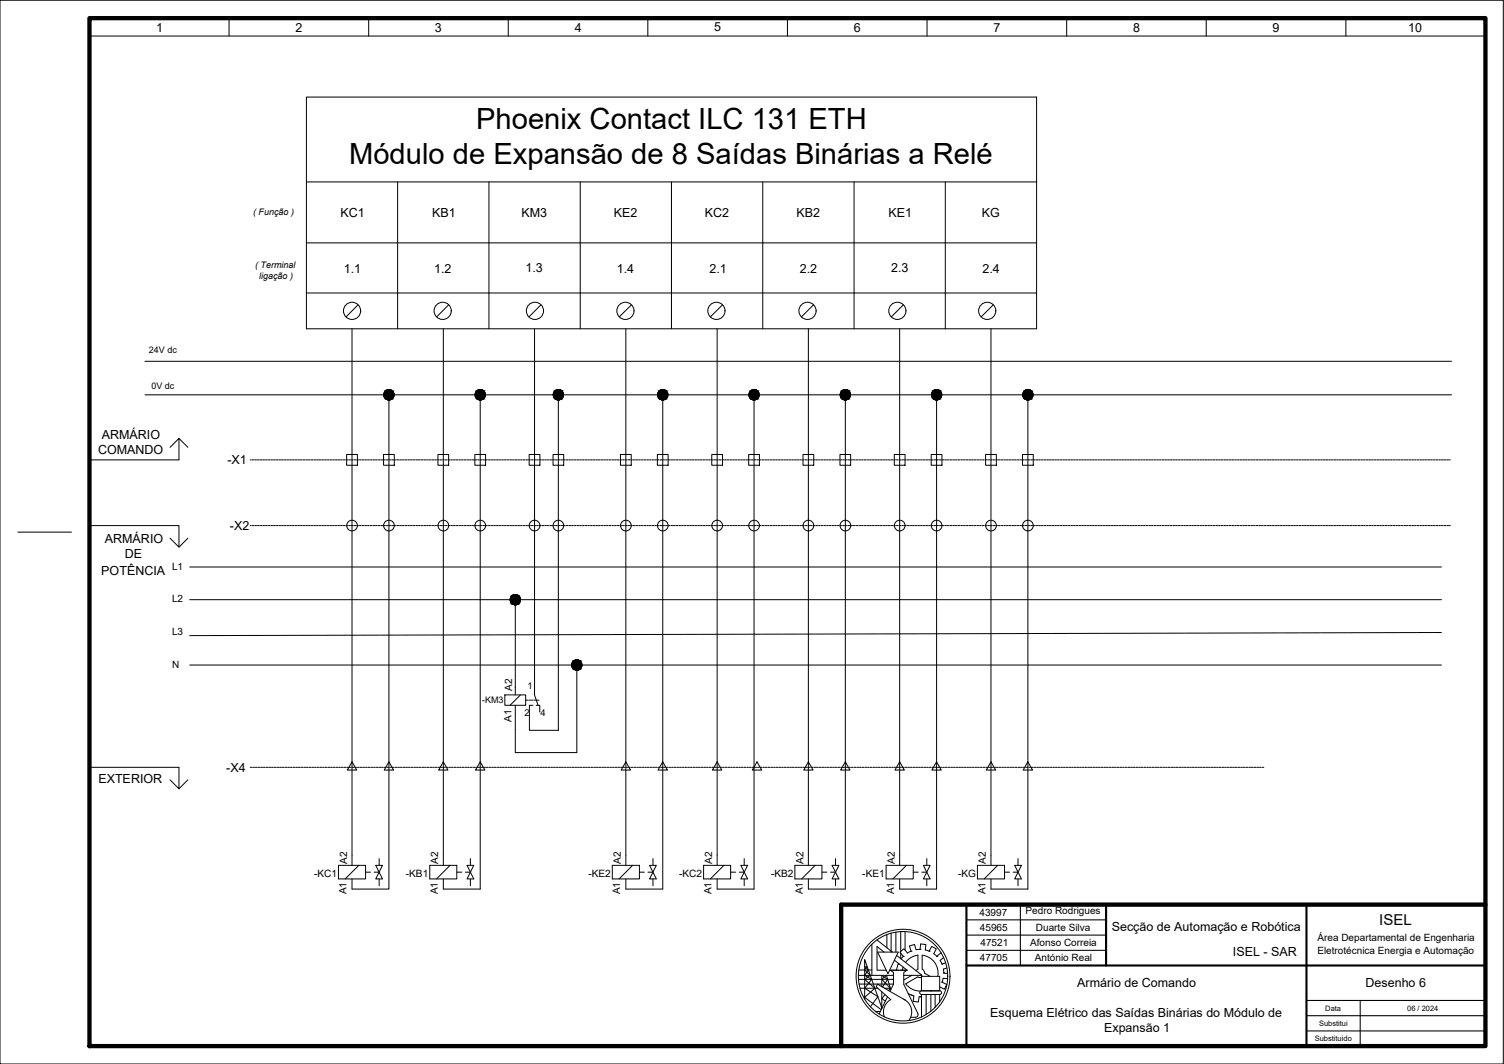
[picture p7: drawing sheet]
<svg xmlns="http://www.w3.org/2000/svg" width="420mm" height="297mm" viewBox="0 0 420 297" stroke-linecap="round" stroke-linejoin="round" font-family="sans-serif">
<defs><g id="words">
<g font-size="8.1">
<text x="133" y="35.9">Phoenix Contact ILC 131 ETH</text>
<text x="97.5" y="45.7">Módulo de Expansão de 8 Saídas Binárias a Relé</text>
</g>
<text font-size="4.2" x="385.3" y="258.4">ISEL</text>
<g font-size="3.5">
<text x="43.6" y="8.8">1</text>
<text x="82.5" y="8.8">2</text>
<text x="121.5" y="8.8">3</text>
<text x="160.6" y="8.8">4</text>
<text x="199.5" y="8.8">5</text>
<text x="238.5" y="8.8">6</text>
<text x="277.5" y="8.8">7</text>
<text x="316.5" y="8.8">8</text>
<text x="355.5" y="8.8">9</text>
<text x="393.4" y="8.8">10</text>
<text x="95.1" y="60.5">KC1</text>
<text x="120.7" y="60.5">KB1</text>
<text x="145.7" y="60.5">KM3</text>
<text x="171.5" y="60.5">KE2</text>
<text x="196.9" y="60.5">KC2</text>
<text x="222.5" y="60.5">KB2</text>
<text x="248.2" y="60.5">KE1</text>
<text x="274.3" y="60.5">KG</text>
<text x="96" y="76.1">1.1</text>
<text x="121.3" y="76.1">1.2</text>
<text x="146.8" y="76.1">1.3</text>
<text x="172.3" y="76.1">1.4</text>
<text x="198.2" y="76.1">2.1</text>
<text x="223.5" y="76.1">2.2</text>
<text x="248.9" y="76.1">2.3</text>
<text x="274.4" y="76.1">2.4</text>
<text x="28.4" y="122.5">ARMÁRIO</text>
<text x="27.4" y="126.7">COMANDO</text>
<text x="63.5" y="129.5">-X1</text>
<text x="64.2" y="147.9">-X2</text>
<text x="29.3" y="151.6">ARMÁRIO</text>
<text x="34.9" y="155.8">DE</text>
<text x="28.3" y="160.6">POTÊNCIA</text>
<text x="63.2" y="215.7">-X4</text>
<text x="27.5" y="218.6">EXTERIOR</text>
<text x="310.6" y="259.8">Secção de Automação e Robótica</text>
<text x="344.4" y="266.9">ISEL - SAR</text>
<text x="300.9" y="275.4">Armário de Comando</text>
<text x="381.5" y="275.7">Desenho 6</text>
<text x="276.6" y="283.8">Esquema Elétrico das Saídas Binárias do Módulo de</text>
<text x="308.4" y="288">Expansão 1</text>
</g>
<g font-size="2.8">
<text x="48.1" y="159">L1</text>
<text x="48.1" y="168.2">L2</text>
<text x="48.1" y="177.3">L3</text>
<text x="48.1" y="186.4">N</text>
<text x="143.1" y="192.9" transform="rotate(-90 143.1 192.9)">A2</text>
<text x="142.9" y="201.4" transform="rotate(-90 142.9 201.4)">A1</text>
<text x="87.7" y="244.9">-KC1</text>
<text x="96.9" y="241.1" transform="rotate(-90 96.9 241.1)">A2</text>
<text x="113.4" y="244.9">-KB1</text>
<text x="122.4" y="241.1" transform="rotate(-90 122.4 241.1)">A2</text>
<text x="164.4" y="244.8">-KE2</text>
<text x="173.4" y="241.1" transform="rotate(-90 173.4 241.1)">A2</text>
<text x="189.7" y="244.9">-KC2</text>
<text x="198.9" y="241.1" transform="rotate(-90 198.9 241.1)">A2</text>
<text x="215.4" y="244.9">-KB2</text>
<text x="224.4" y="241.1" transform="rotate(-90 224.4 241.1)">A2</text>
<text x="240.9" y="244.9">-KE1</text>
<text x="249.9" y="241.1" transform="rotate(-90 249.9 241.1)">A2</text>
<text x="267.7" y="244.9">-KG</text>
<text x="275.4" y="241.1" transform="rotate(-90 275.4 241.1)">A2</text>
<text x="96.8" y="249.7" transform="rotate(-90 96.8 249.7)">A1</text>
<text x="122.3" y="249.7" transform="rotate(-90 122.3 249.7)">A1</text>
<text x="173.3" y="249.7" transform="rotate(-90 173.3 249.7)">A1</text>
<text x="198.8" y="249.7" transform="rotate(-90 198.8 249.7)">A1</text>
<text x="224.3" y="249.7" transform="rotate(-90 224.3 249.7)">A1</text>
<text x="249.8" y="249.7" transform="rotate(-90 249.8 249.7)">A1</text>
<text x="275.3" y="249.7" transform="rotate(-90 275.3 249.7)">A1</text>
<text x="273.6" y="255.6">43997</text>
<text x="286.5" y="255.3">Pedro Rodrigues</text>
<text x="273.7" y="259.9">45965</text>
<text x="289.4" y="259.9">Duarte Silva</text>
<text x="368.1" y="262.7">Área Departamental de Engenharia</text>
<text x="273.7" y="268.4">47705</text>
<text x="273.9" y="264.2">47521</text>
<text x="287.8" y="264.2">Afonso Correia</text>
<text x="289.1" y="268.4">António Real</text>
<text x="368" y="266.2">Eletrotécnica Energia e Automação</text>
</g>
<g font-size="2.6">
<text x="147.4" y="192.5">1</text>
<text x="146.5" y="199.8">2</text>
<text x="151" y="199.8">4</text>
</g>
<g font-size="2.5">
<text x="70.7" y="60">( Função )</text>
<text x="71.3" y="74.7">( Terminal</text>
<text x="72.4" y="77.8">ligação )</text>
<text x="41.6" y="98.5">24V dc</text>
<text x="42.3" y="108.5">0V dc</text>
<text x="134.7" y="196.4">-KM3</text>
</g>
<g font-size="2.1">
<text x="368.5" y="286.4">Substitui</text>
<text x="370.2" y="282.2">Data</text>
<text x="393.1" y="282.2">06 / 2024</text>
<text x="367.3" y="290.7">Substituido</text>
</g>
</g></defs>
<!-- layer: LEGENDA -->
<path d="M25 5.1h390v286.9h-390zM235 252.5h180" fill="none" stroke="#000" stroke-width="1.2"/>
<!-- layer: 0 -->
<g fill="none" stroke="#000" stroke-width=".28">
<path d="M0 .1h420v296.9h-420zM25 10.1v-5v5M25 10.1h390M64 5.1v5M103 5.1v5M142 5.1v5M181 5.1v5M220 5.1v5M259 5.1v5M298 5.1v5M337 5.1v5M376 5.1v5"/>
<path d="M85.6 27.1h204v64.7h-204zM85.6 50.8h204M111.1 50.8v41M136.6 50.8v41M162.1 50.8v41M187.6 50.8v41M213.1 50.8v41M238.6 50.8v41M264.1 50.8v41M85.6 67.8h204M85.6 81.8h204M98.3 91.8v146.9"/>
<path d="M100 85.1l-3.4 3.4M123.8 91.8v146.9M125.3 85.1l-3.3 3.4M149.3 91.8v102.2l1 2.9M151.1 85.1l-3.4 3.4M174.8 91.8v146.9M176.4 85.1l-3.4 3.4M200.3 91.8v146.9M201.8 85.1l-3.4 3.4M225.8 91.8v146.9M227.3 85.1l-3.4 3.4M251.3 91.8v146.9"/>
<path d="M252.4 85.1l-3.4 3.4M276.8 91.8v146.9M277.5 85.1l-3.4 3.4M40.5 100.9h365M40.5 110.2h365M108.6 110.2v138h-10.3M134.2 110.2v138h-10.4M156 110.2v93.7h-8.1v-7h1M185.1 110.2v138h-10.3M210.7 110.2v138h-10.4M236.2 110.2v138h-10.4M261.6 110.2v138h-10.3"/>
<path d="M287.1 110.2v138h-10.3M47.5 124.9l2.5-2.5v6h-25M50 122.4l2.5 2.5M69.9 128.4h.3M70.4 128.4h.5M71.2 128.4h.5M71.9 128.4h.5M72.7 128.4h.5M73.4 128.4h.5M74.2 128.4h.5M74.9 128.4h.5M75.7 128.4h.5"/>
<path d="M76.4 128.4h.5M77.2 128.4h.5M77.9 128.4h.5M78.7 128.4h.5M79.4 128.4h.5M80.2 128.4h.5M80.9 128.4h.5M81.7 128.4h.5M82.4 128.4h.5M83.2 128.4h.5M83.9 128.4h.5M84.7 128.4h.5"/>
<path d="M85.4 128.4h.5M86.2 128.4h.5M86.9 128.4h.5M87.7 128.4h.5M88.4 128.4h.5M89.2 128.4h.5M89.9 128.4h.5M90.7 128.4h.5M91.4 128.4h.5M92.2 128.4h.5M92.9 128.4h.5M93.7 128.4h.5"/>
<path d="M94.4 128.4h.5M95.2 128.4h.5M95.9 128.4h.5M96.7 128.4h.5M96.8 126.9h3v3h-3zM97.4 128.4h.5M98.2 128.4h.5M98.9 128.4h.5M99.7 128.4h.5M100.4 128.4h.5M101.2 128.4h.5M101.9 128.4h.5"/>
<path d="M102.7 128.4h.5M103.4 128.4h.5M104.2 128.4h.5M104.9 128.4h.5M105.7 128.4h.5M106.4 128.4h.5M107.1 126.9h3.1v3h-3.1zM107.2 128.4h.5M107.9 128.4h.5M108.7 128.4h.5M109.4 128.4h.5M110.2 128.4h.5"/>
<path d="M110.9 128.4h.5M111.7 128.4h.5M112.4 128.4h.5M113.2 128.4h.5M113.9 128.4h.5M114.7 128.4h.5M115.4 128.4h.5M116.2 128.4h.5M116.9 128.4h.5M117.7 128.4h.5M118.4 128.4h.5M119.2 128.4h.5"/>
<path d="M119.9 128.4h.5M120.7 128.4h.5M121.4 128.4h.5M122.2 128.4h.5M122.3 126.9h3v3h-3zM122.9 128.4h.5M123.7 128.4h.5M124.4 128.4h.5M125.2 128.4h.5M125.9 128.4h.5M126.7 128.4h.5M127.4 128.4h.5"/>
<path d="M128.2 128.4h.5M128.9 128.4h.5M129.7 128.4h.5M130.4 128.4h.5M131.2 128.4h.5M131.9 128.4h.5M132.7 126.9h3v3h-3zM132.7 128.4h.5M133.4 128.4h.5M134.2 128.4h.5M134.9 128.4h.5M135.7 128.4h.5"/>
<path d="M136.4 128.4h.5M137.2 128.4h.5M137.9 128.4h.5M138.7 128.4h.5M139.4 128.4h.5M140.2 128.4h.5M140.9 128.4h.5M141.7 128.4h.5M142.4 128.4h.5M143.2 128.4h.5M143.9 128.4h.5M144.7 128.4h.5"/>
<path d="M145.4 128.4h.5M146.2 128.4h.5M146.9 128.4h.5M147.7 128.4h.5M147.8 126.9h3v3h-3zM148.4 128.4h.5M149.2 128.4h.5M149.9 128.4h.5M150.7 128.4h.5M151.4 128.4h.5M152.2 128.4h.5M152.9 128.4h.5"/>
<path d="M153.7 128.4h.5M154.4 128.4h.5M154.5 126.9h3v3h-3zM155.2 128.4h.5M155.9 128.4h.5M156.7 128.4h.5M157.4 128.4h.5M158.2 128.4h.5M158.9 128.4h.5M159.7 128.4h.5M160.4 128.4h.5M161.2 128.4h.5"/>
<path d="M161.9 128.4h.5M162.7 128.4h.5M163.4 128.4h.5M164.2 128.4h.5M164.9 128.4h.5M165.7 128.4h.5M166.4 128.4h.5M167.2 128.4h.5M167.9 128.4h.5M168.7 128.4h.5M169.4 128.4h.5M170.2 128.4h.5"/>
<path d="M170.9 128.4h.5M171.7 128.4h.5M172.4 128.4h.5M173.2 128.4h.5M173.3 126.9h3v3h-3zM173.9 128.4h.5M174.7 128.4h.5M175.4 128.4h.5M176.2 128.4h.5M176.9 128.4h.5M177.7 128.4h.5M178.4 128.4h.5"/>
<path d="M179.2 128.4h.5M179.9 128.4h.5M180.7 128.4h.5M181.4 128.4h.5M182.2 128.4h.5M182.9 128.4h.5M183.6 126.9h3v3h-3zM183.7 128.4h.4M184.4 128.4h.5M185.2 128.4h.5M185.9 128.4h.5M186.7 128.4h.5"/>
<path d="M187.4 128.4h.5M188.2 128.4h.5M188.9 128.4h.5M189.7 128.4h.5M190.4 128.4h.5M191.2 128.4h.5M191.9 128.4h.5M192.7 128.4h.5M193.4 128.4h.5M194.2 128.4h.5M194.9 128.4h.5M195.7 128.4h.5"/>
<path d="M196.4 128.4h.5M197.2 128.4h.5M197.9 128.4h.5M198.6 128.4h.6M198.8 126.9h3v3h-3zM199.4 128.4h.5M200.2 128.4h.5M200.9 128.4h.5M201.7 128.4h.5M202.4 128.4h.5M203.2 128.4h.5M203.9 128.4h.5"/>
<path d="M204.7 128.4h.5M205.4 128.4h.5M206.2 128.4h.5M206.9 128.4h.5M207.7 128.4h.5M208.4 128.4h.5M209.1 126.9h3.1v3h-3.1zM209.2 128.4h.5M209.9 128.4h.5M210.7 128.4h.5M211.4 128.4h.5M212.2 128.4h.5"/>
<path d="M212.9 128.4h.5M213.7 128.4h.5M214.4 128.4h.5M215.2 128.4h.5M215.9 128.4h.5M216.7 128.4h.4M217.4 128.4h.5M218.2 128.4h.5M218.9 128.4h.5M219.7 128.4h.5M220.4 128.4h.5M221.1 128.4h.6"/>
<path d="M221.9 128.4h.5M222.7 128.4h.5M223.4 128.4h.5M224.2 128.4h.5M224.3 126.9h3v3h-3zM224.9 128.4h.5M225.7 128.4h.5M226.4 128.4h.5M227.2 128.4h.5M227.9 128.4h.5M228.7 128.4h.5M229.4 128.4h.5"/>
<path d="M230.2 128.4h.5M230.9 128.4h.5M231.7 128.4h.5M232.4 128.4h.5M233.2 128.4h.5M233.9 128.4h.5M234.7 126.9h2.9v3h-2.9zM234.7 128.4h.5M235.4 128.4h.5M236.2 128.4h.5M236.9 128.4h.5M237.7 128.4h.5"/>
<path d="M238.4 128.4h.5M239.2 128.4h.4M239.9 128.4h.5M240.7 128.4h.5M241.4 128.4h.5M242.2 128.4h.5M242.9 128.4h.5M243.6 128.4h.6M244.4 128.4h.5M245.2 128.4h.5M245.9 128.4h.5M246.7 128.4h.5"/>
<path d="M247.4 128.4h.5M248.2 128.4h.5M248.9 128.4h.5M249.7 128.4h.4M249.8 126.9h3v3h-3zM250.4 128.4h.5M251.2 128.4h.5M251.9 128.4h.5M252.7 128.4h.5M253.4 128.4h.5M254.1 128.4h.6M254.9 128.4h.5"/>
<path d="M255.7 128.4h.5M256.4 128.4h.5M257.2 128.4h.5M257.9 128.4h.5M258.7 128.4h.5M259.4 128.4h.5M260.1 126.9h3v3h-3zM260.2 128.4h.5M260.9 128.4h.5M261.7 128.4h.4M262.4 128.4h.5M263.2 128.4h.5"/>
<path d="M263.9 128.4h.5M264.7 128.4h.5M265.4 128.4h.5M266.1 128.4h.6M266.9 128.4h.5M267.7 128.4h.5M268.4 128.4h.5M269.2 128.4h.5M269.9 128.4h.5M270.7 128.4h.5M271.4 128.4h.5M272.2 128.4h.4"/>
<path d="M272.9 128.4h.5M273.7 128.4h.5M274.4 128.4h.5M275.2 128.4h.5M275.3 126.9h3v3h-3zM275.9 128.4h.5M276.6 128.4h.6M277.4 128.4h.5M278.2 128.4h.5M278.9 128.4h.5M279.7 128.4h.5M280.4 128.4h.5"/>
<path d="M281.2 128.4h.5M281.9 128.4h.5M282.7 128.4h.5M283.4 128.4h.5M284.2 128.4h.4M284.9 128.4h.5M285.6 126.9h3v3h-3zM285.7 128.4h.5M286.4 128.4h.5M287.1 128.4h.6M287.9 128.4h.5M288.6 128.4h.6"/>
<path d="M289.4 128.4h.5M290.2 128.4h.5M290.9 128.4h.5M291.7 128.4h.5M292.4 128.4h.5M293.2 128.4h.5M293.9 128.4h.5M294.7 128.4h.4M295.4 128.4h.5M296.2 128.4h.5M296.9 128.4h.5M297.7 128.4h.5"/>
<path d="M298.4 128.4h.5M299.1 128.4h.6M299.9 128.4h.5M300.7 128.4h.5M301.4 128.4h.5M302.2 128.4h.5M302.9 128.4h.5M303.7 128.4h.5M304.4 128.4h.5M305.2 128.4h.4M305.9 128.4h.5M306.7 128.4h.4"/>
<path d="M307.4 128.4h.5M308.2 128.4h.5M308.9 128.4h.5M309.6 128.4h.6M310.4 128.4h.5M311.1 128.4h.6M311.9 128.4h.5M312.7 128.4h.5M313.4 128.4h.5M314.2 128.4h.5M314.9 128.4h.5M315.7 128.4h.5"/>
<path d="M316.4 128.4h.5M317.2 128.4h.4M317.9 128.4h.5M318.7 128.4h.5M319.4 128.4h.5M320.1 128.4h.6M320.9 128.4h.5M321.6 128.4h.6M322.4 128.4h.5M323.2 128.4h.5M323.9 128.4h.5M324.7 128.4h.5"/>
<path d="M325.4 128.4h.5M326.2 128.4h.5M326.9 128.4h.5M327.7 128.4h.4M328.4 128.4h.5M329.2 128.4h.4M329.9 128.4h.5M330.7 128.4h.5M331.4 128.4h.5M332.1 128.4h.6M332.9 128.4h.5M333.7 128.4h.5"/>
<path d="M334.4 128.4h.5M335.2 128.4h.5M335.9 128.4h.5M336.7 128.4h.5M337.4 128.4h.5M338.2 128.4h.4M338.9 128.4h.5M339.7 128.4h.4M340.4 128.4h.5M341.2 128.4h.5M341.9 128.4h.5M342.6 128.4h.6"/>
<path d="M343.4 128.4h.5M344.1 128.4h.6M344.9 128.4h.5M345.7 128.4h.5M346.4 128.4h.5M347.2 128.4h.5M347.9 128.4h.5M348.7 128.4h.5M349.4 128.4h.5M350.2 128.4h.4M350.9 128.4h.5M351.7 128.4h.4"/>
<path d="M352.4 128.4h.5M353.2 128.4h.5M353.9 128.4h.5M354.6 128.4h.6M355.4 128.4h.5M356.2 128.4h.5M356.9 128.4h.5M357.7 128.4h.5M358.4 128.4h.5M359.2 128.4h.5M359.9 128.4h.5M360.7 128.4h.4"/>
<path d="M361.4 128.4h.5M362.2 128.4h.4M362.9 128.4h.5M363.7 128.4h.5M364.4 128.4h.5M365.1 128.4h.6M365.9 128.4h.5M366.6 128.4h.6M367.4 128.4h.5M368.2 128.4h.5M368.9 128.4h.5M369.7 128.4h.5"/>
<path d="M370.4 128.4h.5M371.2 128.4h.5M371.9 128.4h.5M372.7 128.4h.4M373.4 128.4h.5M374.2 128.4h.4M374.9 128.4h.5M375.6 128.4h.6M376.4 128.4h.5M377.1 128.4h.6M377.9 128.4h.5M378.7 128.4h.5"/>
<path d="M379.4 128.4h.5M380.2 128.4h.5M380.9 128.4h.5M381.7 128.4h.5M382.4 128.4h.5M383.2 128.4h.4M383.9 128.4h.5M384.7 128.4h.4M385.4 128.4h.5M386.2 128.4h.5M386.9 128.4h.5M387.6 128.4h.6"/>
<path d="M388.4 128.4h.5M389.1 128.4h.6M389.9 128.4h.5M390.7 128.4h.5M391.4 128.4h.5M392.2 128.4h.5M392.9 128.4h.5M393.7 128.4h.4M394.4 128.4h.5M395.2 128.4h.4M395.9 128.4h.5M396.7 128.4h.5"/>
<path d="M397.4 128.4h.5M398.1 128.4h.6M398.9 128.4h.5M399.6 128.4h.6M400.4 128.4h.5M401.2 128.4h.5M401.9 128.4h.5M402.7 128.4h.5M403.4 128.4h.5M404.2 128.4h.5M404.9 128.4h.3M5 148.6h15"/>
<path d="M25 146.7h25v6l-2.5-2.5M52.5 150.2l-2.5 2.5M53 158.3h349.7M69.9 146.7h.3M70.4 146.7h.5M71.2 146.7h.5M71.9 146.7h.5M72.7 146.7h.5M73.4 146.7h.5M74.2 146.7h.5M74.9 146.7h.5M75.7 146.7h.5"/>
<path d="M76.4 146.7h.5M77.2 146.7h.5M77.9 146.7h.5M78.7 146.7h.5M79.4 146.7h.5M80.2 146.7h.5M80.9 146.7h.5M81.7 146.7h.5M82.4 146.7h.5M83.2 146.7h.5M83.9 146.7h.5M84.7 146.7h.5"/>
<path d="M85.4 146.7h.5M86.2 146.7h.5M86.9 146.7h.5M87.7 146.7h.5M88.4 146.7h.5M89.2 146.7h.5M89.9 146.7h.5M90.7 146.7h.5M91.4 146.7h.5M92.2 146.7h.5M92.9 146.7h.5M93.7 146.7h.5"/>
<path d="M94.4 146.7h.5M95.2 146.7h.5M95.9 146.7h.5M96.7 146.7h.5M97.4 146.7h.5M98.2 146.7h.5M98.9 146.7h.5M99.7 146.7h.5M100.4 146.7h.5M101.2 146.7h.5M101.9 146.7h.5M102.7 146.7h.5"/>
<path d="M103.4 146.7h.5M104.2 146.7h.5M104.9 146.7h.5M105.7 146.7h.5M106.4 146.7h.5M107.2 146.7h.5M107.9 146.7h.5M108.7 146.7h.5M109.4 146.7h.5M110.2 146.7h.5M110.9 146.7h.5M111.7 146.7h.5"/>
<path d="M112.4 146.7h.5M113.2 146.7h.5M113.9 146.7h.5M114.7 146.7h.5M115.4 146.7h.5M116.2 146.7h.5M116.9 146.7h.5M117.7 146.7h.5M118.4 146.7h.5M119.2 146.7h.5M119.9 146.7h.5M120.7 146.7h.5"/>
<path d="M121.4 146.7h.5M122.2 146.7h.5M122.9 146.7h.5M123.7 146.7h.5M124.4 146.7h.5M125.2 146.7h.5M125.9 146.7h.5M126.7 146.7h.5M127.4 146.7h.5M128.2 146.7h.5M128.9 146.7h.5M129.7 146.7h.5"/>
<path d="M130.4 146.7h.5M131.2 146.7h.5M131.9 146.7h.5M132.7 146.7h.5M133.4 146.7h.5M134.2 146.7h.5M134.9 146.7h.5M135.7 146.7h.5M136.4 146.7h.5M137.2 146.7h.5M137.9 146.7h.5M138.7 146.7h.5"/>
<path d="M139.4 146.7h.5M140.2 146.7h.5M140.9 146.7h.5M141.7 146.7h.5M142.4 146.7h.5M143.2 146.7h.5M143.9 146.7h.5M144.7 146.7h.5M145.4 146.7h.5M146.2 146.7h.5M146.9 146.7h.5M147.7 146.7h.5"/>
<path d="M148.4 146.7h.5M149.2 146.7h.5M149.9 146.7h.5M150.7 146.7h.5M151.4 146.7h.5M152.2 146.7h.5M152.9 146.7h.5M153.7 146.7h.5M154.4 146.7h.5M155.2 146.7h.5M155.9 146.7h.5M156.7 146.7h.5"/>
<path d="M157.4 146.7h.5M158.2 146.7h.5M158.9 146.7h.5M159.7 146.7h.5M160.4 146.7h.5M161.2 146.7h.5M161.9 146.7h.5M162.7 146.7h.5M163.4 146.7h.5M164.2 146.7h.5M164.9 146.7h.5M165.7 146.7h.5"/>
<path d="M166.4 146.7h.5M167.2 146.7h.5M167.9 146.7h.5M168.7 146.7h.5M169.4 146.7h.5M170.2 146.7h.5M170.9 146.7h.5M171.7 146.7h.5M172.4 146.7h.5M173.2 146.7h.5M173.9 146.7h.5M174.7 146.7h.5"/>
<path d="M175.4 146.7h.5M176.2 146.7h.5M176.9 146.7h.5M177.7 146.7h.5M178.4 146.7h.5M179.2 146.7h.5M179.9 146.7h.5M180.7 146.7h.5M181.4 146.7h.5M182.2 146.7h.5M182.9 146.7h.5M183.7 146.7h.4"/>
<path d="M184.4 146.7h.5M185.2 146.7h.5M185.9 146.7h.5M186.7 146.7h.5M187.4 146.7h.5M188.2 146.7h.5M188.9 146.7h.5M189.7 146.7h.5M190.4 146.7h.5M191.2 146.7h.5M191.9 146.7h.5M192.7 146.7h.5"/>
<path d="M193.4 146.7h.5M194.2 146.7h.5M194.9 146.7h.5M195.7 146.7h.5M196.4 146.7h.5M197.2 146.7h.5M197.9 146.7h.5M198.6 146.7h.6M199.4 146.7h.5M200.2 146.7h.5M200.9 146.7h.5M201.7 146.7h.5"/>
<path d="M202.4 146.7h.5M203.2 146.7h.5M203.9 146.7h.5M204.7 146.7h.5M205.4 146.7h.5M206.2 146.7h.5M206.9 146.7h.5M207.7 146.7h.5M208.4 146.7h.5M209.2 146.7h.5M209.9 146.7h.5M210.7 146.7h.5"/>
<path d="M211.4 146.7h.5M212.2 146.7h.5M212.9 146.7h.5M213.7 146.7h.5M214.4 146.7h.5M215.2 146.7h.5M215.9 146.7h.5M216.7 146.7h.4M217.4 146.7h.5M218.2 146.7h.5M218.9 146.7h.5M219.7 146.7h.5"/>
<path d="M220.4 146.7h.5M221.1 146.7h.6M221.9 146.7h.5M222.7 146.7h.5M223.4 146.7h.5M224.2 146.7h.5M224.9 146.7h.5M225.7 146.7h.5M226.4 146.7h.5M227.2 146.7h.5M227.9 146.7h.5M228.7 146.7h.5"/>
<path d="M229.4 146.7h.5M230.2 146.7h.5M230.9 146.7h.5M231.7 146.7h.5M232.4 146.7h.5M233.2 146.7h.5M233.9 146.7h.5M234.7 146.7h.5M235.4 146.7h.5M236.2 146.7h.5M236.9 146.7h.5M237.7 146.7h.5"/>
<path d="M238.4 146.7h.5M239.2 146.7h.4M239.9 146.7h.5M240.7 146.7h.5M241.4 146.7h.5M242.2 146.7h.5M242.9 146.7h.5M243.6 146.7h.6M244.4 146.7h.5M245.2 146.7h.5M245.9 146.7h.5M246.7 146.7h.5"/>
<path d="M247.4 146.7h.5M248.2 146.7h.5M248.9 146.7h.5M249.7 146.7h.4M250.4 146.7h.5M251.2 146.7h.5M251.9 146.7h.5M252.7 146.7h.5M253.4 146.7h.5M254.1 146.7h.6M254.9 146.7h.5M255.7 146.7h.5"/>
<path d="M256.4 146.7h.5M257.2 146.7h.5M257.9 146.7h.5M258.7 146.7h.5M259.4 146.7h.5M260.2 146.7h.5M260.9 146.7h.5M261.7 146.7h.4M262.4 146.7h.5M263.2 146.7h.5M263.9 146.7h.5M264.7 146.7h.5"/>
<path d="M265.4 146.7h.5M266.1 146.7h.6M266.9 146.7h.5M267.7 146.7h.5M268.4 146.7h.5M269.2 146.7h.5M269.9 146.7h.5M270.7 146.7h.5M271.4 146.7h.5M272.2 146.7h.4M272.9 146.7h.5M273.7 146.7h.5"/>
<path d="M274.4 146.7h.5M275.2 146.7h.5M275.9 146.7h.5M276.6 146.7h.6M277.4 146.7h.5M278.2 146.7h.5M278.9 146.7h.5M279.7 146.7h.5M280.4 146.7h.5M281.2 146.7h.5M281.9 146.7h.5M282.7 146.7h.5"/>
<path d="M283.4 146.7h.5M284.2 146.7h.4M284.9 146.7h.5M285.7 146.7h.5M286.4 146.7h.5M287.1 146.7h.6M287.9 146.7h.5M288.6 146.7h.6M289.4 146.7h.5M290.2 146.7h.5M290.9 146.7h.5M291.7 146.7h.5"/>
<path d="M292.4 146.7h.5M293.2 146.7h.5M293.9 146.7h.5M294.7 146.7h.4M295.4 146.7h.5M296.2 146.7h.5M296.9 146.7h.5M297.7 146.7h.5M298.4 146.7h.5M299.1 146.7h.6M299.9 146.7h.5M300.7 146.7h.5"/>
<path d="M301.4 146.7h.5M302.2 146.7h.5M302.9 146.7h.5M303.7 146.7h.5M304.4 146.7h.5M305.2 146.7h.4M305.9 146.7h.5M306.7 146.7h.4M307.4 146.7h.5M308.2 146.7h.5M308.9 146.7h.5M309.6 146.7h.6"/>
<path d="M310.4 146.7h.5M311.1 146.7h.6M311.9 146.7h.5M312.7 146.7h.5M313.4 146.7h.5M314.2 146.7h.5M314.9 146.7h.5M315.7 146.7h.5M316.4 146.7h.5M317.2 146.7h.4M317.9 146.7h.5M318.7 146.7h.5"/>
<path d="M319.4 146.7h.5M320.1 146.7h.6M320.9 146.7h.5M321.6 146.7h.6M322.4 146.7h.5M323.2 146.7h.5M323.9 146.7h.5M324.7 146.7h.5M325.4 146.7h.5M326.2 146.7h.5M326.9 146.7h.5M327.7 146.7h.4"/>
<path d="M328.4 146.7h.5M329.2 146.7h.4M329.9 146.7h.5M330.7 146.7h.5M331.4 146.7h.5M332.1 146.7h.6M332.9 146.7h.5M333.7 146.7h.5M334.4 146.7h.5M335.2 146.7h.5M335.9 146.7h.5M336.7 146.7h.5"/>
<path d="M337.4 146.7h.5M338.2 146.7h.4M338.9 146.7h.5M339.7 146.7h.4M340.4 146.7h.5M341.2 146.7h.5M341.9 146.7h.5M342.6 146.7h.6M343.4 146.7h.5M344.1 146.7h.6M344.9 146.7h.5M345.7 146.7h.5"/>
<path d="M346.4 146.7h.5M347.2 146.7h.5M347.9 146.7h.5M348.7 146.7h.5M349.4 146.7h.5M350.2 146.7h.4M350.9 146.7h.5M351.7 146.7h.4M352.4 146.7h.5M353.2 146.7h.5M353.9 146.7h.5M354.6 146.7h.6"/>
<path d="M355.4 146.7h.5M356.2 146.7h.5M356.9 146.7h.5M357.7 146.7h.5M358.4 146.7h.5M359.2 146.7h.5M359.9 146.7h.5M360.7 146.7h.4M361.4 146.7h.5M362.2 146.7h.4M362.9 146.7h.5M363.7 146.7h.5"/>
<path d="M364.4 146.7h.5M365.1 146.7h.6M365.9 146.7h.5M366.6 146.7h.6M367.4 146.7h.5M368.2 146.7h.5M368.9 146.7h.5M369.7 146.7h.5M370.4 146.7h.5M371.2 146.7h.5M371.9 146.7h.5M372.7 146.7h.4"/>
<path d="M373.4 146.7h.5M374.2 146.7h.4M374.9 146.7h.5M375.6 146.7h.6M376.4 146.7h.5M377.1 146.7h.6M377.9 146.7h.5M378.7 146.7h.5M379.4 146.7h.5M380.2 146.7h.5M380.9 146.7h.5M381.7 146.7h.5"/>
<path d="M382.4 146.7h.5M383.2 146.7h.4M383.9 146.7h.5M384.7 146.7h.4M385.4 146.7h.5M386.2 146.7h.5M386.9 146.7h.5M387.6 146.7h.6M388.4 146.7h.5M389.1 146.7h.6M389.9 146.7h.5M390.7 146.7h.5"/>
<path d="M391.4 146.7h.5M392.2 146.7h.5M392.9 146.7h.5M393.7 146.7h.4M394.4 146.7h.5M395.2 146.7h.4M395.9 146.7h.5M396.7 146.7h.5M397.4 146.7h.5M398.1 146.7h.6M398.9 146.7h.5M399.6 146.7h.6"/>
<path d="M400.4 146.7h.5M401.2 146.7h.5M401.9 146.7h.5M402.7 146.7h.5M403.4 146.7h.5M404.2 146.7h.5M404.9 146.7h.3M53 167.4h349.7M144 167.4v24.4M402.7 176.6l-349.7 .8M53 185.7h349.7M146.9 195.5h.6"/>
<path d="M147.7 195.5h.5M148.5 195.5h.5M149.2 195.5h.5M149.8 196.9h1v1.9M150 195.5h.6M161.1 185.7v24.4h-17.1v-11M25 214.2h25v6l-2.5-2.5M52.5 217.7l-2.5 2.5M69.9 214.2h.5M70.6 214.2h.5M71.4 214.2h.5M72.1 214.2h.5"/>
<path d="M72.9 214.2h.5M73.6 214.2h.5M74.4 214.2h.5M75.1 214.2h.5M75.9 214.2h.4M76.6 214.2h.5M77.4 214.2h.5M78.1 214.2h.5M78.8 214.2h.6M79.6 214.2h.5M80.3 214.2h.6M81.1 214.2h.5"/>
<path d="M81.9 214.2h.5M82.6 214.2h.5M83.4 214.2h.5M84.1 214.2h.5M84.9 214.2h.5M85.6 214.2h.5M86.4 214.2h.4M87.1 214.2h.5M87.9 214.2h.4M88.6 214.2h.5M89.4 214.2h.5M90.1 214.2h.5"/>
<path d="M90.8 214.2h.6M91.6 214.2h.5M92.4 214.2h.5M93.1 214.2h.5M93.9 214.2h.5M94.6 214.2h.5M95.4 214.2h.5M96.1 214.2h.5M96.9 214.2h.4M97.6 214.2h.5M98.4 214.2h.4M99.1 214.2h.5"/>
<path d="M99.9 214.2h.5M100.6 214.2h.5M101.3 214.2h.6M102.1 214.2h.5M102.8 214.2h.6M103.6 214.2h.5M104.4 214.2h.5M105.1 214.2h.5M105.9 214.2h.5M106.6 214.2h.5M107.4 214.2h.5M108.1 214.2h.5"/>
<path d="M108.9 214.2h.4M109.6 214.2h.5M110.4 214.2h.4M111.1 214.2h.5M111.9 214.2h.5M112.6 214.2h.5M113.3 214.2h.6M114.1 214.2h.5M114.9 214.2h.5M115.6 214.2h.5M116.4 214.2h.5M117.1 214.2h.5"/>
<path d="M117.9 214.2h.5M118.6 214.2h.5M119.4 214.2h.4M120.1 214.2h.5M120.9 214.2h.4M121.6 214.2h.5M122.4 214.2h.5M123.1 214.2h.5M123.8 214.2h.6M124.6 214.2h.5M125.3 214.2h.6M126.1 214.2h.5"/>
<path d="M126.9 214.2h.5M127.6 214.2h.5M128.4 214.2h.5M129.1 214.2h.5M129.9 214.2h.4M130.6 214.2h.5M131.4 214.2h.4M132.1 214.2h.5M132.9 214.2h.4M133.6 214.2h.5M134.3 214.2h.6M135.1 214.2h.5"/>
<path d="M135.8 214.2h.6M136.6 214.2h.5M137.4 214.2h.5M138.1 214.2h.5M138.9 214.2h.5M139.6 214.2h.5M140.4 214.2h.5M141.1 214.2h.5M141.9 214.2h.4M142.6 214.2h.5M143.4 214.2h.4M144.1 214.2h.5"/>
<path d="M144.9 214.2h.5M145.6 214.2h.5M146.3 214.2h.6M147.1 214.2h.5M147.8 214.2h.6M148.6 214.2h.5M149.4 214.2h.5M150.1 214.2h.5M150.9 214.2h.5M151.6 214.2h.5M152.4 214.2h.4M153.1 214.2h.5"/>
<path d="M153.9 214.2h.4M154.6 214.2h.5M155.4 214.2h.5M156.1 214.2h.5M156.8 214.2h.6M157.6 214.2h.5M158.3 214.2h.6M159.1 214.2h.5M159.9 214.2h.5M160.6 214.2h.5M161.4 214.2h.5M162.1 214.2h.5"/>
<path d="M162.9 214.2h.5M163.6 214.2h.5M164.4 214.2h.4M165.1 214.2h.5M165.9 214.2h.4M166.6 214.2h.5M167.3 214.2h.6M168.1 214.2h.5M168.8 214.2h.6M169.6 214.2h.5M170.3 214.2h.6M171.1 214.2h.5"/>
<path d="M171.9 214.2h.5M172.6 214.2h.5M173.4 214.2h.5M174.1 214.2h.5M174.9 214.2h.4M175.6 214.2h.5M176.4 214.2h.4M177.1 214.2h.5M177.9 214.2h.5M178.6 214.2h.5M179.3 214.2h.6M180.1 214.2h.5"/>
<path d="M180.8 214.2h.6M181.6 214.2h.5M182.4 214.2h.5M183.1 214.2h.5M183.9 214.2h.5M184.6 214.2h.5M185.4 214.2h.4M186.1 214.2h.5M186.9 214.2h.4M187.6 214.2h.5M188.4 214.2h.4M189.1 214.2h.5"/>
<path d="M189.8 214.2h.6M190.6 214.2h.5M191.3 214.2h.6M192.1 214.2h.5M192.8 214.2h.6M193.6 214.2h.5M194.4 214.2h.5M195.1 214.2h.5M195.9 214.2h.5M196.6 214.2h.5M197.4 214.2h.4M198.1 214.2h.5"/>
<path d="M198.9 214.2h.4M199.6 214.2h.5M200.3 214.2h.6M201.1 214.2h.5M201.8 214.2h.6M202.6 214.2h.5M203.3 214.2h.6M204.1 214.2h.5M204.9 214.2h.5M205.6 214.2h.5M206.4 214.2h.5M207.1 214.2h.5"/>
<path d="M207.9 214.2h.4M208.6 214.2h.5M209.4 214.2h.4M210.1 214.2h.5M210.9 214.2h.4M211.6 214.2h.5M212.3 214.2h.6M213.1 214.2h.5M213.8 214.2h.6M214.6 214.2h.5M215.3 214.2h.6M216.1 214.2h.5"/>
<path d="M216.9 214.2h.5M217.6 214.2h.5M218.4 214.2h.4M219.1 214.2h.5M219.9 214.2h.4M220.6 214.2h.5M221.4 214.2h.4M222.1 214.2h.5M222.8 214.2h.6M223.6 214.2h.5M224.3 214.2h.6M225.1 214.2h.5"/>
<path d="M225.8 214.2h.6M226.6 214.2h.5M227.4 214.2h.5M228.1 214.2h.5M228.9 214.2h.5M229.6 214.2h.5M230.4 214.2h.4M231.1 214.2h.5M231.9 214.2h.4M232.6 214.2h.5M233.4 214.2h.4M234.1 214.2h.5"/>
<path d="M234.8 214.2h.6M235.6 214.2h.5M236.3 214.2h.6M237.1 214.2h.5M237.8 214.2h.6M238.6 214.2h.5M239.4 214.2h.5M240.1 214.2h.5M240.9 214.2h.4M241.6 214.2h.5M242.4 214.2h.4M243.1 214.2h.5"/>
<path d="M243.9 214.2h.4M244.6 214.2h.5M245.3 214.2h.6M246.1 214.2h.5M246.8 214.2h.6M247.6 214.2h.5M248.3 214.2h.6M249.1 214.2h.5M249.9 214.2h.5M250.6 214.2h.5M251.4 214.2h.5M252.1 214.2h.5"/>
<path d="M252.9 214.2h.4M253.6 214.2h.5M254.4 214.2h.4M255.1 214.2h.5M255.8 214.2h.5M256.6 214.2h.5M257.3 214.2h.6M258.1 214.2h.5M258.8 214.2h.6M259.6 214.2h.5M260.3 214.2h.6M261.1 214.2h.5"/>
<path d="M261.9 214.2h.5M262.6 214.2h.5M263.4 214.2h.4M264.1 214.2h.5M264.9 214.2h.4M265.6 214.2h.5M266.4 214.2h.4M267.1 214.2h.5M267.8 214.2h.6M268.6 214.2h.5M269.3 214.2h.6M270.1 214.2h.5"/>
<path d="M270.8 214.2h.6M271.6 214.2h.5M272.4 214.2h.5M273.1 214.2h.5M273.9 214.2h.4M274.6 214.2h.5M275.4 214.2h.4M276.1 214.2h.5M276.9 214.2h.4M277.6 214.2h.5M278.3 214.2h.5M279.1 214.2h.5"/>
<path d="M279.8 214.2h.6M280.6 214.2h.5M281.3 214.2h.6M282.1 214.2h.5M282.9 214.2h.5M283.6 214.2h.5M284.4 214.2h.5M285.1 214.2h.5M285.9 214.2h.4M286.6 214.2h.5M287.4 214.2h.4M288.1 214.2h.5"/>
<path d="M288.8 214.2h.5M289.6 214.2h.5M290.3 214.2h.6M291.1 214.2h.5M291.8 214.2h.6M292.6 214.2h.5M293.3 214.2h.6M294.1 214.2h.5M294.9 214.2h.5M295.6 214.2h.5M296.4 214.2h.4M297.1 214.2h.5"/>
<path d="M297.9 214.2h.4M298.6 214.2h.5M299.4 214.2h.4M300.1 214.2h.5M300.8 214.2h.5M301.6 214.2h.5M302.3 214.2h.6M303.1 214.2h.5M303.8 214.2h.6M304.6 214.2h.5M305.4 214.2h.5M306.1 214.2h.5"/>
<path d="M306.9 214.2h.4M307.6 214.2h.5M308.4 214.2h.4M309.1 214.2h.5M309.9 214.2h.4M310.6 214.2h.5M311.3 214.2h.5M312.1 214.2h.5M312.8 214.2h.6M313.6 214.2h.5M314.3 214.2h.6M315.1 214.2h.5"/>
<path d="M315.8 214.2h.6M316.6 214.2h.5M317.4 214.2h.5M318.1 214.2h.5M318.9 214.2h.4M319.6 214.2h.5M320.4 214.2h.4M321.1 214.2h.5M321.9 214.2h.4M322.6 214.2h.5M323.3 214.2h.5M324.1 214.2h.5"/>
<path d="M324.8 214.2h.6M325.6 214.2h.5M326.3 214.2h.6M327.1 214.2h.5M327.9 214.2h.5M328.6 214.2h.5M329.4 214.2h.4M330.1 214.2h.5M330.9 214.2h.4M331.6 214.2h.5M332.4 214.2h.4M333.1 214.2h.5"/>
<path d="M333.8 214.2h.5M334.6 214.2h.5M335.3 214.2h.6M336.1 214.2h.5M336.8 214.2h.6M337.6 214.2h.5M338.3 214.2h.6M339.1 214.2h.5M339.9 214.2h.4M340.6 214.2h.5M341.4 214.2h.4M342.1 214.2h.5"/>
<path d="M342.9 214.2h.4M343.6 214.2h.5M344.3 214.2h.5M345.1 214.2h.5M345.8 214.2h.6M346.6 214.2h.5M347.3 214.2h.6M348.1 214.2h.5M348.8 214.2h.6M349.6 214.2h.5M350.4 214.2h.5M351.1 214.2h.5"/>
<path d="M351.9 214.2h.4M352.6 214.2h.5M239.8 272.3h9.8M239.8 273.4h9.8M239.9 270.8h3.7M240 274.7h9.6M240.2 275.9h5M241.6 278.9v-11l4.7 13.5M241.6 269.7l1 1.1-1 1.5 1.9 1.1-1.9 2.5 3.6 2.3-2.1 2.9M242.2 269.7l-.6 1.1 1.5 1.5-1.5 1.1 2.8 2.5-2.8 2.5 4.6 3.5M243.6 263.6v8.7M245 262.4l4.3 3.4"/>
<path d="M245.2 265.8h5.7l-2.8 6.1zM246.3 275.4v-3.1l1.7 1.1-1.5 2.2M246.3 276.9v4.6M247 265.8l-2-1.5v6.6h2.6M247.1 275.9h1.6l-2.4-2.5 1.3-1.1 1.3 4M247.2 277.7l-.9 1.1 1 .7M247.8 260.9v3.7M247.9 278.3l-2.3 4.8M248.7 270.9l.9 .6v3.3M248.7 275.9l-.5 .6M248.9 260.5v5.3M249.6 274.8l-1 2"/>
<path d="M249.9 268.1l3.5 2.8h-4.9M250.3 260.2v5.6M250.5 266.7l7.1 5.6h-5.1M250.9 269.1h.1M251 269l-.5 1.9M251.4 270.9h2l-.9 .6v3.3l3.9 8.2v.5l-.5 .5h-1.5M251.6 260.1v5.5M251.6 266.1v1.5M252.3 270l-.2 .9M252.3 267h.1M252.4 267l-.7 .7M252.5 279a3.9 3.9 0 0 1 1.4 5.9"/>
<path d="M252.8 260.1v5.1M252.9 279.2l-7.8-4.5-.3 .8 4 3.5a3.9 3.9 0 0 0-1.8 4.9M253 268.7l1.8-1.5 1.6-.5v3.8l-.5 .5M253.7 277.4l1.6 .6-.2 1.5 1.4 .2 .3-1.4h.6M254.5 265.5l-1 .6-1-1.2-1.1 .9 .9 1.2M254.5 277.8h.1M254.5 265.5h.1M254.7 272.3l-2.2 1.3M257 278.3h.1M257 265h.1M257 265l.2-1.5 1.5 .2-.2 1.5 1.1 .3M257 265l-1.1 .1-.4-1.4-1.4 .4 .4 1.4"/>
<path d="M257.4 272.6h5.1v4h-5.1zM257.4 277.6v6.3M257.4 277.6h5.1M257.4 276.6h5.1M257.4 272.8l-1-.1-3.4 2 1.5 1.3 1.3 .5 1.4 .2M257.4 276.6a.52 .52 0 0 0-.5 .5 .52 .52 0 0 0 .5 .5M258.7 277.6v5.6M259.6 265.5l.7-1.3 1.3 .7-.7 1.3 .8 .8M259.6 265.5h.1M260.1 277.6v4.7M261.2 277.6v3.6M261.7 267h.1"/>
<path d="M262 272.6a5 5 0 0 0-4.4-5.9v3.8l.5 .5 .2 .7 1.5 .9M262.5 277.6v2.1M262.5 276.6a.52 .52 0 0 1 .5 .5 .52 .52 0 0 1-.5 .5M263 266.2l-.1-.2-1.2 1M263.1 274.2l1.4 .7-.7 1.3-1.3-.7M263.1 269.1h.1M263.1 274.2h.1M263.5 273.1l1.2 .1M263.5 273.1l-.4 1.1M263.6 267.3l-1 .8 .5 1M263.6 271.7h.1M263.6 271.7h1.1"/>
<path d="M264.2 268.8l-1.1 .3M264.5 270.2l-.9 .3 .1 1.1M244.6 282.4h1.3"/>
<circle cx="98.4" cy="86.8" r="2.4"/>
<circle cx="123.7" cy="86.8" r="2.4"/>
<circle cx="149.4" cy="86.8" r="2.4"/>
<circle cx="174.7" cy="86.8" r="2.4"/>
<circle cx="200.1" cy="86.8" r="2.4"/>
<circle cx="225.6" cy="86.8" r="2.4"/>
<circle cx="250.7" cy="86.8" r="2.4"/>
<circle cx="275.8" cy="86.8" r="2.4"/>
<circle cx="98.4" cy="146.7" r="1.49"/>
<circle cx="108.7" cy="146.7" r="1.49"/>
<circle cx="123.9" cy="146.7" r="1.49"/>
<circle cx="134.2" cy="146.7" r="1.49"/>
<circle cx="149.3" cy="146.7" r="1.49"/>
<circle cx="156" cy="146.7" r="1.49"/>
<circle cx="174.8" cy="146.7" r="1.49"/>
<circle cx="185.2" cy="146.7" r="1.49"/>
<circle cx="200.4" cy="146.7" r="1.49"/>
<circle cx="210.7" cy="146.7" r="1.49"/>
<circle cx="225.8" cy="146.7" r="1.49"/>
<circle cx="236.2" cy="146.7" r="1.49"/>
<circle cx="251.3" cy="146.7" r="1.49"/>
<circle cx="261.7" cy="146.7" r="1.49"/>
<circle cx="276.8" cy="146.7" r="1.49"/>
<circle cx="287.2" cy="146.7" r="1.49"/>
<circle cx="252.3" cy="272.5" r="12.5"/>
<circle cx="252.3" cy="272.5" r="13.1"/>
</g>
<!-- layer: LEGENDA -->
<path d="M270 252.5v39.5M309 252.5v17M365 252.5v39.5M270 269.5h145" fill="none" stroke="#000" stroke-width=".59"/>
<path d="M270 256.8h39M285.1 252.5v17M270 265.3h39M270 261.1h39M365 279.3h50M365 283.6h50M365 287.8h50" fill="none" stroke="#000" stroke-width=".3"/>
<!-- layer: 0 -->
<path d="M380 279.3v12.7" fill="none" stroke="#000" stroke-width=".3"/>
<path d="M235 252.5v39.5" fill="none" stroke="#000" stroke-width="1.2"/>
<!-- layer: 1 -->
<g fill="none" stroke="#000" stroke-width=".28">
<path d="M141 194h5.9v2.9h-5.9zM144 191.8v2.2M144 196.9v2.2M145.4 194l-2.9 2.9M98.3 238.7v2.9M105.9 239.7v1.9M123.8 238.7v2.9M131.4 239.7v1.9M174.8 238.7v2.9M182.4 239.7v1.9M200.3 238.7v2.9M207.9 239.7v1.9"/>
<path d="M225.8 238.7v2.9M233.4 239.7v1.9M251.3 238.7v2.9M258.9 239.7v1.9M276.8 238.7v2.9M284.4 239.7v1.9M94.6 241.6h7.5v3.8h-7.5zM98.3 245.4v2.8M100.2 241.6l-3.8 3.8M102.1 243.5h1.4M104.5 243.5h1.4M105 241.6h1.8l-1.8 3.8h1.8z"/>
<path d="M105.9 245.4v1.9M120.1 241.6h7.5v3.8h-7.5zM123.8 245.4v2.8M125.7 241.6l-3.8 3.8M127.6 243.5h1.4M130 243.5h1.4M130.5 241.6h1.9l-1.9 3.8h1.9zM131.4 245.4v1.9M171 241.6h7.6v3.8h-7.6zM174.8 245.4v2.8M176.7 241.6l-3.7 3.8M178.6 243.5h1.4"/>
<path d="M181 243.5h1.4M181.5 241.6h1.8l-1.8 3.8h1.8zM182.4 245.4v1.9M196.6 241.6h7.5v3.8h-7.5zM200.3 245.4v2.8M202.2 241.6l-3.8 3.8M204.1 243.5h1.4M206.5 243.5h1.4M207 241.6h1.9l-1.9 3.8h1.9zM207.9 245.4v1.9M222.1 241.6h7.5v3.8h-7.5zM225.8 245.4v2.8"/>
<path d="M227.7 241.6l-3.8 3.8M229.6 243.5h1.4M232 243.5h1.4M232.5 241.6h1.9l-1.9 3.8h1.9zM233.4 245.4v1.9M247.5 241.6h7.6v3.8h-7.6zM251.3 245.4v2.8M253.2 241.6l-3.8 3.8M255.1 243.5h1.4M257.5 243.5h1.4M258 241.6h1.8l-1.8 3.8h1.8zM258.9 245.4v1.9"/>
<path d="M273 241.6h7.6v3.8h-7.6zM276.8 245.4v2.8M278.7 241.6l-3.8 3.8M280.6 243.5h1.4M283 243.5h1.4M283.5 241.6h1.8l-1.8 3.8h1.8zM284.4 245.4v1.9"/>
</g>
<!-- layer: 0 -->
<g fill="#000" stroke="#000" stroke-width=".28">
<path d="M108.4 111.6h.6zM108.5 108.8h.3zM133.8 111.6h.7zM133.9 108.8h.4zM155.7 111.6h.6zM155.8 108.8h.3zM184.8 111.6h.7zM185 108.8h.3zM210.3 111.6h.7zM210.4 108.8h.4zM235.8 111.6h.7zM235.9 108.8h.4z"/>
<path d="M261.3 111.6h.7zM261.5 108.8h.3zM286.8 111.6h.7zM286.9 108.8h.4zM143.6 168.8h.7zM143.7 166h.4zM160.8 187h.7zM160.9 184.2h.4z"/>
<path d="M108.4 111.6h.4zM108.5 111.6h.3z"/>
<path d="M108.5 108.8h.5zM108.4 108.8h.6z"/>
<path d="M108.4 108.8l.7 .1zM108.2 108.9h.9z"/>
<path d="M108.2 108.9h1zM108.1 108.9h1.1z"/>
<path d="M108.2 111.6h.9zM108.2 111.6h.8z"/>
<path d="M108.1 108.9l1.2 .1zM107.9 109h1.4z"/>
<path d="M108.1 111.5h1.1zM108.1 111.5l1 .1z"/>
<path d="M107.9 109l1.6 .1zM107.8 109.1h1.7z"/>
<path d="M107.9 111.4h1.4zM107.9 111.4l1.3 .1z"/>
<path d="M107.8 109.1h1.8zM107.7 109.1h1.9z"/>
<path d="M107.8 111.4h1.7zM107.8 111.4h1.5z"/>
<path d="M107.7 109.1l2 .1zM107.6 109.2h2.1z"/>
<path d="M107.7 111.3h1.9zM107.7 111.3l1.8 .1z"/>
<path d="M107.6 109.2l2.2 .1zM107.6 109.2l2.2 .1h-2.3z"/>
<path d="M107.6 111.2h2.1zM107.6 111.2l2 .1z"/>
<path d="M107.5 109.3l2.4 .1zM107.5 109.3l2.4 .1z"/>
<path d="M107.5 111.1h2.3zM107.5 111.1l2.2 .1z"/>
<path d="M107.5 109.4l2.4 .2zM107.5 109.4l2.4 .2h-2.5z"/>
<path d="M107.5 111h2.4zM107.5 111l2.3 .1z"/>
<path d="M107.4 109.6l2.6 .1zM107.4 109.6l2.6 .1z"/>
<path d="M107.4 110.9h2.5zM107.4 110.9l2.5 .1z"/>
<path d="M107.3 109.7l2.7 .1zM107.3 109.7l2.7 .1h-2.7z"/>
<path d="M107.3 110.8h2.7zM107.3 110.8l2.6 .1z"/>
<path d="M107.3 109.8l2.7 .1zM107.3 109.8l2.7 .1z"/>
<path d="M107.3 110.6h2.7zM107.3 110.6l2.7 .2z"/>
<path d="M107.3 109.9l2.8 .2zM107.3 109.9l2.8 .2z"/>
<path d="M107.3 110.5h2.7zM107.3 110.5l2.7 .1z"/>
<path d="M107.2 110.1l2.9 .1v-.1zM107.2 110.1l2.9 .1h-2.9z"/>
<path d="M107.2 110.3l2.8 .2 .1-.2zM107.2 110.3l2.8 .2h-2.7z"/>
<path d="M107.2 110.2h2.9zM107.2 110.2l2.9 .1z"/>
<path d="M133.8 111.6h.5zM133.9 111.6h.4z"/>
<path d="M133.9 108.8h.6zM133.8 108.8h.7z"/>
<path d="M133.8 108.8l.8 .1zM133.7 108.9h.9z"/>
<path d="M133.7 108.9h1zM133.6 108.9h1.1z"/>
<path d="M133.7 111.6h.9zM133.7 111.6h.8z"/>
<path d="M133.6 108.9l1.3 .1zM133.4 109h1.5z"/>
<path d="M133.6 111.5h1.1zM133.6 111.5l1 .1z"/>
<path d="M133.4 109l1.6 .1zM133.3 109.1h1.7z"/>
<path d="M133.4 111.4h1.5zM133.4 111.4l1.3 .1z"/>
<path d="M133.3 109.1h1.8zM133.2 109.1h1.9z"/>
<path d="M133.3 111.4h1.7zM133.3 111.4h1.6z"/>
<path d="M133.2 109.1l2 .1zM133.1 109.2h2.1z"/>
<path d="M133.2 111.3h1.9zM133.2 111.3l1.8 .1z"/>
<path d="M133.1 109.2l2.2 .1zM133.1 109.2l2.2 .1z"/>
<path d="M133.1 111.2h2.1zM133.1 111.2l2 .1z"/>
<path d="M133 109.3l2.4 .1zM133 109.3l2.4 .1z"/>
<path d="M133 111.1h2.3zM133 111.1l2.2 .1z"/>
<path d="M132.9 109.4l2.5 .2zM132.9 109.4l2.5 .2h-2.5z"/>
<path d="M132.9 111h2.5zM132.9 111l2.4 .1z"/>
<path d="M132.9 109.6l2.6 .1zM132.9 109.6l2.6 .1h-2.7z"/>
<path d="M132.9 110.9h2.5zM132.9 110.9l2.5 .1z"/>
<path d="M132.8 109.7l2.7 .1zM132.8 109.7l2.7 .1z"/>
<path d="M132.8 110.8h2.7zM132.8 110.8l2.6 .1z"/>
<path d="M132.8 109.8l2.8 .1zM132.8 109.8l2.8 .1z"/>
<path d="M132.8 110.6h2.7zM132.8 110.6l2.7 .2z"/>
<path d="M132.8 109.9l2.8 .2zM132.8 109.9l2.8 .2z"/>
<path d="M132.8 110.5h2.8zM132.8 110.5l2.7 .1z"/>
<path d="M132.7 110.1l2.9 .1v-.1zM132.7 110.1l2.9 .1h-2.9z"/>
<path d="M132.7 110.2l2.9 .1zM132.7 110.2l2.9 .1z"/>
<path d="M132.7 110.3l2.9 .2v-.2zM132.7 110.3l2.9 .2h-2.8z"/>
<path d="M155.7 111.6h.4zM155.8 111.6h.3z"/>
<path d="M155.8 108.8h.5zM155.7 108.8h.6z"/>
<path d="M155.7 108.8l.7 .1zM155.5 108.9h.9z"/>
<path d="M155.5 108.9h1.1zM155.4 108.9h1.2z"/>
<path d="M155.5 111.6h.9zM155.5 111.6h.8z"/>
<path d="M155.4 108.9l1.3 .1zM155.3 109h1.4z"/>
<path d="M155.4 111.5h1.2zM155.4 111.5l1 .1z"/>
<path d="M155.3 109l1.5 .1zM155.2 109.1h1.6z"/>
<path d="M155.3 111.4h1.4zM155.3 111.4l1.3 .1z"/>
<path d="M155.2 109.1h1.7zM155 109.1h1.9z"/>
<path d="M155.2 111.4h1.6zM155.2 111.4h1.5z"/>
<path d="M155 109.1l2 .1zM155 109.1l2 .1z"/>
<path d="M155 111.3h1.9zM155 111.3l1.8 .1z"/>
<path d="M155 109.2l2.1 .1zM155 109.2l2.1 .1h-2.2z"/>
<path d="M155 111.2h2zM155 111.2l1.9 .1z"/>
<path d="M154.9 109.3l2.3 .1zM154.9 109.3l2.3 .1z"/>
<path d="M154.9 111.1h2.2zM154.9 111.1l2.1 .1z"/>
<path d="M154.8 109.4l2.4 .2zM154.8 109.4l2.4 .2h-2.5z"/>
<path d="M154.8 111h2.4zM154.8 111l2.3 .1z"/>
<path d="M154.7 109.6l2.6 .1zM154.7 109.6l2.6 .1z"/>
<path d="M154.7 110.9h2.5zM154.7 110.9l2.5 .1z"/>
<path d="M154.7 109.7l2.7 .1zM154.7 109.7l2.7 .1z"/>
<path d="M154.7 110.8h2.6zM154.7 110.8l2.5 .1z"/>
<path d="M154.6 109.8l2.8 .1zM154.6 109.8l2.8 .1z"/>
<path d="M154.6 110.6h2.8zM154.6 110.6l2.7 .2z"/>
<path d="M154.6 109.9l2.8 .2zM154.6 109.9l2.8 .2z"/>
<path d="M154.6 110.1l2.8 .1v-.1zM154.6 110.1l2.8 .1h-2.8z"/>
<path d="M154.6 110.3l2.8 .2v-.2zM154.6 110.3l2.8 .2h-2.8z"/>
<path d="M154.6 110.5h2.8zM154.6 110.5l2.8 .1z"/>
<path d="M154.6 110.2h2.8zM154.6 110.2l2.8 .1z"/>
<path d="M184.8 111.6h.5zM185 111.6h.3z"/>
<path d="M185 108.8h.5zM184.8 108.8h.7z"/>
<path d="M184.8 108.8l.8 .1zM184.7 108.9h.9z"/>
<path d="M184.7 108.9h1zM184.6 108.9h1.1z"/>
<path d="M184.7 111.6h.9zM184.7 111.6h.8z"/>
<path d="M184.6 108.9l1.2 .1zM184.4 109h1.4z"/>
<path d="M184.6 111.5h1.1zM184.6 111.5l1 .1z"/>
<path d="M184.4 109l1.6 .1zM184.4 109l1.6 .1z"/>
<path d="M184.4 111.4h1.4zM184.4 111.4l1.3 .1z"/>
<path d="M184.3 109.1h1.8zM184.2 109.1h1.9z"/>
<path d="M184.3 111.4h1.7zM184.3 111.4h1.5z"/>
<path d="M184.2 109.1l2 .1zM184.2 109.1l2 .1z"/>
<path d="M184.2 111.3h1.9zM184.2 111.3l1.8 .1z"/>
<path d="M184.1 109.2l2.2 .1zM184.1 109.2l2.2 .1h-2.3z"/>
<path d="M184.1 111.2h2.1zM184.1 111.2l2 .1z"/>
<path d="M184 109.3l2.4 .1zM184 109.3l2.4 .1z"/>
<path d="M184 111.1h2.3zM184 111.1l2.2 .1z"/>
<path d="M184 109.4l2.4 .2zM184 109.4l2.4 .2h-2.5z"/>
<path d="M184 111h2.4zM184 111l2.3 .1z"/>
<path d="M183.9 109.6l2.6 .1zM183.9 109.6l2.6 .1z"/>
<path d="M183.9 110.9h2.5zM183.9 110.9l2.5 .1z"/>
<path d="M183.8 109.7l2.7 .1zM183.8 109.7l2.7 .1h-2.7z"/>
<path d="M183.8 110.8h2.7zM183.8 110.8l2.6 .1z"/>
<path d="M183.8 109.8l2.8 .1zM183.8 109.8l2.8 .1z"/>
<path d="M183.8 110.6h2.7zM183.8 110.6l2.7 .2z"/>
<path d="M183.7 109.9l2.9 .2zM183.7 109.9l2.9 .2z"/>
<path d="M183.7 110.1l2.9 .1v-.1zM183.7 110.1l2.9 .1h-2.9z"/>
<path d="M183.7 110.3l2.9 .2v-.2zM183.7 110.3l2.9 .2h-2.9z"/>
<path d="M183.7 110.5h2.9zM183.7 110.5l2.8 .1z"/>
<path d="M183.7 110.2h2.9zM183.7 110.2l2.9 .1z"/>
<path d="M210.3 111.6h.5zM210.4 111.6h.4z"/>
<path d="M210.4 108.8h.6zM210.3 108.8h.7z"/>
<path d="M210.3 108.8l.8 .1zM210.2 108.9h.9z"/>
<path d="M210.2 108.9h1zM210.1 108.9h1.1z"/>
<path d="M210.2 111.6h.9zM210.2 111.6h.8z"/>
<path d="M210.1 108.9l1.2 .1zM209.9 109h1.4z"/>
<path d="M210.1 111.5h1.1zM210.1 111.5l1 .1z"/>
<path d="M209.9 109l1.6 .1zM209.8 109.1h1.7z"/>
<path d="M209.9 111.4h1.4zM209.9 111.4l1.3 .1z"/>
<path d="M209.8 109.1h1.8zM209.7 109.1h1.9z"/>
<path d="M209.8 111.4h1.7zM209.8 111.4h1.5z"/>
<path d="M209.7 109.1l2 .1zM209.6 109.2h2.1z"/>
<path d="M209.7 111.3h1.9zM209.7 111.3l1.8 .1z"/>
<path d="M209.6 109.2l2.2 .1zM209.6 109.2l2.2 .1z"/>
<path d="M209.6 111.2h2.1zM209.6 111.2l2 .1z"/>
<path d="M209.5 109.3l2.4 .1zM209.5 109.3l2.4 .1z"/>
<path d="M209.5 111.1h2.3zM209.5 111.1l2.2 .1z"/>
<path d="M209.4 109.4l2.5 .2zM209.4 109.4l2.5 .2h-2.5z"/>
<path d="M209.4 111h2.5zM209.4 111l2.4 .1z"/>
<path d="M209.4 109.6l2.6 .1zM209.4 109.6l2.6 .1z"/>
<path d="M209.4 110.9h2.5zM209.4 110.9l2.5 .1z"/>
<path d="M209.3 109.7l2.7 .1zM209.3 109.7l2.7 .1h-2.7z"/>
<path d="M209.3 110.8h2.7zM209.3 110.8l2.6 .1z"/>
<path d="M209.3 109.8l2.7 .1zM209.3 109.8l2.7 .1z"/>
<path d="M209.3 110.6h2.7zM209.3 110.6l2.7 .2z"/>
<path d="M209.3 109.9l2.8 .2zM209.3 109.9l2.8 .2z"/>
<path d="M209.3 110.5h2.7zM209.3 110.5l2.7 .1z"/>
<path d="M209.2 110.1l2.9 .1v-.1zM209.2 110.1l2.9 .1h-2.9z"/>
<path d="M209.2 110.2l2.9 .1zM209.2 110.2l2.9 .1z"/>
<path d="M209.2 110.3l2.8 .2 .1-.2zM209.2 110.3l2.8 .2h-2.7z"/>
<path d="M235.8 111.6h.5zM235.9 111.6h.4z"/>
<path d="M235.9 108.8h.6zM235.8 108.8h.7z"/>
<path d="M235.8 108.8l.8 .1zM235.7 108.9h.9z"/>
<path d="M235.7 108.9h1zM235.6 108.9h1.1z"/>
<path d="M235.7 111.6h.9zM235.7 111.6h.8z"/>
<path d="M235.6 108.9l1.3 .1zM235.4 109h1.5z"/>
<path d="M235.6 111.5h1.1zM235.6 111.5l1 .1z"/>
<path d="M235.4 109l1.6 .1zM235.3 109.1h1.7z"/>
<path d="M235.4 111.4h1.5zM235.4 111.4l1.3 .1z"/>
<path d="M235.3 109.1h1.8zM235.2 109.1h1.9z"/>
<path d="M235.3 111.4h1.7zM235.3 111.4h1.6z"/>
<path d="M235.2 109.1l2 .1zM235.2 109.1l2 .1z"/>
<path d="M235.2 111.3h1.9zM235.2 111.3l1.8 .1z"/>
<path d="M235.1 109.2l2.2 .1zM235.1 109.2l2.2 .1h-2.3z"/>
<path d="M235.1 111.2h2.1zM235.1 111.2l2 .1z"/>
<path d="M235 109.3l2.3 .1zM235 109.3l2.3 .1z"/>
<path d="M235 111.1h2.3zM235 111.1l2.2 .1z"/>
<path d="M234.9 109.4l2.5 .2zM234.9 109.4l2.5 .2h-2.5z"/>
<path d="M234.9 111h2.4zM234.9 111l2.4 .1z"/>
<path d="M234.9 109.6l2.6 .1zM234.9 109.6l2.6 .1h-2.7z"/>
<path d="M234.9 110.9h2.5zM234.9 110.9l2.4 .1z"/>
<path d="M234.8 109.7l2.7 .1zM234.8 109.7l2.7 .1z"/>
<path d="M234.8 110.8h2.7zM234.8 110.8l2.6 .1z"/>
<path d="M234.8 109.8l2.8 .1zM234.8 109.8l2.8 .1z"/>
<path d="M234.8 110.6h2.7zM234.8 110.6l2.7 .2z"/>
<path d="M234.8 109.9l2.8 .2zM234.8 109.9l2.8 .2z"/>
<path d="M234.8 110.5h2.8zM234.8 110.5l2.7 .1z"/>
<path d="M234.7 110.1l2.9 .1v-.1zM234.7 110.1l2.9 .1h-2.9z"/>
<path d="M234.7 110.2l2.9 .1zM234.7 110.2l2.9 .1z"/>
<path d="M234.7 110.3l2.9 .2v-.2zM234.7 110.3l2.9 .2h-2.8z"/>
<path d="M261.3 111.6h.5zM261.5 111.6h.3z"/>
<path d="M261.5 108.8h.5zM261.3 108.8h.7z"/>
<path d="M261.3 108.8l.8 .1zM261.2 108.9h.9z"/>
<path d="M261.2 108.9h1zM261.1 108.9h1.1z"/>
<path d="M261.2 111.6h.9zM261.2 111.6h.8z"/>
<path d="M261.1 108.9l1.2 .1zM260.9 109h1.4z"/>
<path d="M261.1 111.5h1.1zM261.1 111.5l1 .1z"/>
<path d="M260.9 109l1.6 .1zM260.8 109.1h1.7z"/>
<path d="M260.9 111.4h1.4zM260.9 111.4l1.3 .1z"/>
<path d="M260.8 109.1h1.8zM260.7 109.1h1.9z"/>
<path d="M260.8 111.4h1.7zM260.8 111.4h1.5z"/>
<path d="M260.7 109.1l2 .1zM260.7 109.1l2 .1z"/>
<path d="M260.7 111.3h1.9zM260.7 111.3l1.8 .1z"/>
<path d="M260.6 109.2l2.2 .1zM260.6 109.2l2.2 .1h-2.3z"/>
<path d="M260.6 111.2h2.1zM260.6 111.2l2 .1z"/>
<path d="M260.5 109.3l2.3 .1zM260.5 109.3l2.3 .1z"/>
<path d="M260.5 111.1h2.3zM260.5 111.1l2.2 .1z"/>
<path d="M260.5 109.4l2.4 .2zM260.5 109.4l2.4 .2h-2.5z"/>
<path d="M260.5 111h2.3zM260.5 111l2.3 .1z"/>
<path d="M260.4 109.6l2.6 .1zM260.4 109.6l2.6 .1z"/>
<path d="M260.4 110.9h2.5zM260.4 110.9l2.4 .1z"/>
<path d="M260.3 109.7l2.7 .1zM260.3 109.7l2.7 .1h-2.7z"/>
<path d="M260.3 110.8h2.7zM260.3 110.8l2.6 .1z"/>
<path d="M260.3 109.8l2.8 .1zM260.3 109.8l2.8 .1z"/>
<path d="M260.3 110.6h2.7zM260.3 110.6l2.7 .2z"/>
<path d="M260.2 109.9l2.9 .2zM260.2 109.9l2.9 .2z"/>
<path d="M260.2 110.1l2.9 .1v-.1zM260.2 110.1l2.9 .1h-2.9z"/>
<path d="M260.2 110.3l2.9 .2v-.2zM260.2 110.3l2.9 .2h-2.9z"/>
<path d="M260.2 110.5h2.9zM260.2 110.5l2.8 .1z"/>
<path d="M260.2 110.2h2.9zM260.2 110.2l2.9 .1z"/>
<path d="M286.8 111.6h.5zM286.9 111.6h.4z"/>
<path d="M286.9 108.8h.6zM286.8 108.8h.7z"/>
<path d="M286.8 108.8l.8 .1zM286.7 108.9h.9z"/>
<path d="M286.7 108.9h1zM286.6 108.9h1.1z"/>
<path d="M286.7 111.6h.9zM286.7 111.6h.8z"/>
<path d="M286.6 108.9l1.2 .1zM286.4 109h1.4z"/>
<path d="M286.6 111.5h1.1zM286.6 111.5l1 .1z"/>
<path d="M286.4 109l1.6 .1zM286.3 109.1h1.7z"/>
<path d="M286.4 111.4h1.4zM286.4 111.4l1.3 .1z"/>
<path d="M286.3 109.1h1.8zM286.2 109.1h1.9z"/>
<path d="M286.3 111.4h1.7zM286.3 111.4h1.5z"/>
<path d="M286.2 109.1l2 .1zM286.2 109.1l2 .1z"/>
<path d="M286.2 111.3h1.9zM286.2 111.3l1.8 .1z"/>
<path d="M286.1 109.2l2.2 .1zM286.1 109.2l2.2 .1h-2.3z"/>
<path d="M286.1 111.2h2.1zM286.1 111.2l2 .1z"/>
<path d="M286 109.3l2.4 .1zM286 109.3l2.4 .1z"/>
<path d="M286 111.1h2.3zM286 111.1l2.2 .1z"/>
<path d="M286 109.4l2.4 .2zM286 109.4l2.4 .2h-2.5z"/>
<path d="M286 111h2.4zM286 111l2.3 .1z"/>
<path d="M285.9 109.6l2.6 .1zM285.9 109.6l2.6 .1z"/>
<path d="M285.9 110.9h2.5zM285.9 110.9l2.5 .1z"/>
<path d="M285.8 109.7l2.7 .1zM285.8 109.7l2.7 .1h-2.7z"/>
<path d="M285.8 110.8h2.7zM285.8 110.8l2.6 .1z"/>
<path d="M285.8 109.8l2.7 .1zM285.8 109.8l2.7 .1z"/>
<path d="M285.8 110.6h2.7zM285.8 110.6l2.7 .2z"/>
<path d="M285.7 109.9l2.9 .2zM285.7 109.9l2.9 .2z"/>
<path d="M285.7 110.5h2.8zM285.7 110.5l2.8 .1z"/>
<path d="M285.7 110.1l2.9 .1v-.1zM285.7 110.1l2.9 .1h-2.9z"/>
<path d="M285.7 110.3l2.8 .2 .1-.2zM285.7 110.3l2.8 .2h-2.8z"/>
<path d="M285.7 110.2h2.9zM285.7 110.2l2.9 .1z"/>
<path d="M143.6 168.8h.5zM143.7 168.8h.4z"/>
<path d="M143.7 166h.6zM143.6 166h.7z"/>
<path d="M143.6 166l.8 .1zM143.5 166.1h.9z"/>
<path d="M143.5 166.1h1zM143.4 166.1h1.1z"/>
<path d="M143.5 168.8h.9zM143.5 168.8h.8z"/>
<path d="M143.4 166.1l1.3 .1zM143.2 166.2h1.5z"/>
<path d="M143.4 168.7h1.1zM143.4 168.7l1 .1z"/>
<path d="M143.2 166.2l1.6 .1zM143.1 166.3h1.7z"/>
<path d="M143.2 168.7h1.5zM143.2 168.7h1.3z"/>
<path d="M143.1 166.3h1.8zM143 166.3h1.9z"/>
<path d="M143.1 168.6h1.7zM143.1 168.6l1.6 .1z"/>
<path d="M143 166.3l2 .1zM142.9 166.4h2.1z"/>
<path d="M143 168.5h1.9zM143 168.5l1.8 .1z"/>
<path d="M142.9 166.4l2.2 .1zM142.9 166.4l2.2 .1z"/>
<path d="M142.9 168.4h2.1zM142.9 168.4l2 .1z"/>
<path d="M142.8 166.5l2.4 .2zM142.8 166.5l2.4 .2h-2.5z"/>
<path d="M142.8 168.3h2.3zM142.8 168.3l2.2 .1z"/>
<path d="M142.7 166.7l2.5 .1zM142.7 166.7l2.5 .1z"/>
<path d="M142.7 168.2h2.5zM142.7 168.2l2.4 .1z"/>
<path d="M142.7 166.8l2.6 .1zM142.7 166.8l2.6 .1h-2.7z"/>
<path d="M142.7 168.1h2.5zM142.7 168.1l2.5 .1z"/>
<path d="M142.6 166.9l2.7 .1zM142.6 166.9l2.7 .1z"/>
<path d="M142.6 167.9h2.7zM142.6 167.9l2.6 .2z"/>
<path d="M142.6 167l2.8 .1zM142.6 167l2.8 .1z"/>
<path d="M142.6 167.8h2.7zM142.6 167.8l2.7 .1z"/>
<path d="M142.6 167.1l2.8 .2v-.2zM142.6 167.1l2.8 .2h-2.9z"/>
<path d="M142.6 167.7h2.8zM142.6 167.7l2.7 .1z"/>
<path d="M142.5 167.3l2.9 .1zM142.5 167.3l2.9 .1z"/>
<path d="M142.5 167.4l2.9 .2v-.2zM142.5 167.4l2.9 .2h-2.9z"/>
<path d="M142.5 167.6h2.9zM142.5 167.6l2.9 .1z"/>
<path d="M160.8 187l.5 .1zM160.9 187.1h.4z"/>
<path d="M160.9 184.2l.6 .1zM160.8 184.3h.7z"/>
<path d="M160.8 184.3h.8zM160.7 184.3h.9z"/>
<path d="M160.7 184.3h1zM160.5 184.3h1.2z"/>
<path d="M160.7 187h.9zM160.7 187h.8z"/>
<path d="M160.5 184.3l1.3 .1zM160.4 184.4h1.4z"/>
<path d="M160.5 187h1.2zM160.5 187h1.1z"/>
<path d="M160.4 184.4l1.6 .1zM160.3 184.5h1.7z"/>
<path d="M160.4 186.9h1.4zM160.4 186.9l1.3 .1z"/>
<path d="M160.3 184.5l1.8 .1zM160.2 184.6h1.9z"/>
<path d="M160.3 186.8h1.7zM160.3 186.8l1.5 .1z"/>
<path d="M160.2 184.6l2 .1zM160.2 184.6l2 .1z"/>
<path d="M160.2 186.7h1.9zM160.2 186.7l1.8 .1z"/>
<path d="M160.1 184.7l2.1 .1zM160.1 184.7l2.1 .1z"/>
<path d="M160.1 186.6h2.1zM160.1 186.6l2 .1z"/>
<path d="M160 184.8l2.3 .1zM160 184.8l2.3 .1z"/>
<path d="M160 186.5h2.2zM160 186.5l2.2 .1z"/>
<path d="M159.9 184.9l2.5 .1zM159.9 184.9l2.5 .1h-2.5z"/>
<path d="M159.9 186.4h2.4zM159.9 186.4l2.3 .1z"/>
<path d="M159.9 185l2.6 .1zM159.9 185l2.6 .1h-2.7z"/>
<path d="M159.9 186.3h2.5zM159.9 186.3l2.4 .1z"/>
<path d="M159.8 185.1l2.7 .2zM159.8 185.1l2.7 .2z"/>
<path d="M159.8 186.2h2.7zM159.8 186.2l2.6 .1z"/>
<path d="M159.8 185.3l2.7 .1zM159.8 185.3l2.7 .1z"/>
<path d="M159.8 186.1h2.7zM159.8 186.1l2.7 .1z"/>
<path d="M159.7 185.4l2.9 .1zM159.7 185.4l2.9 .1z"/>
<path d="M159.7 185.9h2.8zM159.7 185.9l2.8 .2z"/>
<path d="M159.7 185.5l2.9 .2v-.2zM159.7 185.5l2.9 .2h-2.9z"/>
<path d="M159.7 185.7l2.9 .1zM159.7 185.7l2.9 .1z"/>
<path d="M159.7 185.8l2.8 .1 .1-.1zM159.7 185.8l2.8 .1h-2.8z"/>
</g>
<!-- layer: Bornes -->
<g fill="none" stroke="#000" stroke-width=".28">
<path d="M98.3 212.7l1.4 2.3h-2.7zM108.6 212.7l1.4 2.3h-2.7zM123.8 212.7l1.3 2.3h-2.6zM134.2 212.7l1.3 2.3h-2.7zM174.8 212.7l1.3 2.3h-2.6zM185.1 212.7l1.4 2.3h-2.7zM200.3 212.7l1.3 2.3h-2.6zM211.5 212.7l1.3 2.3h-2.6zM225.8 212.7l1.3 2.3h-2.6zM236.2 212.7l1.2 2.3h-2.6zM251.3 212.7l1.3 2.3h-2.6zM261.6 212.7l1.4 2.3h-2.7z"/>
<path d="M276.8 212.7l1.4 2.3h-2.7zM287.1 212.7l1.4 2.3h-2.7z"/>
</g>
<use href="#words"/>
</svg>
